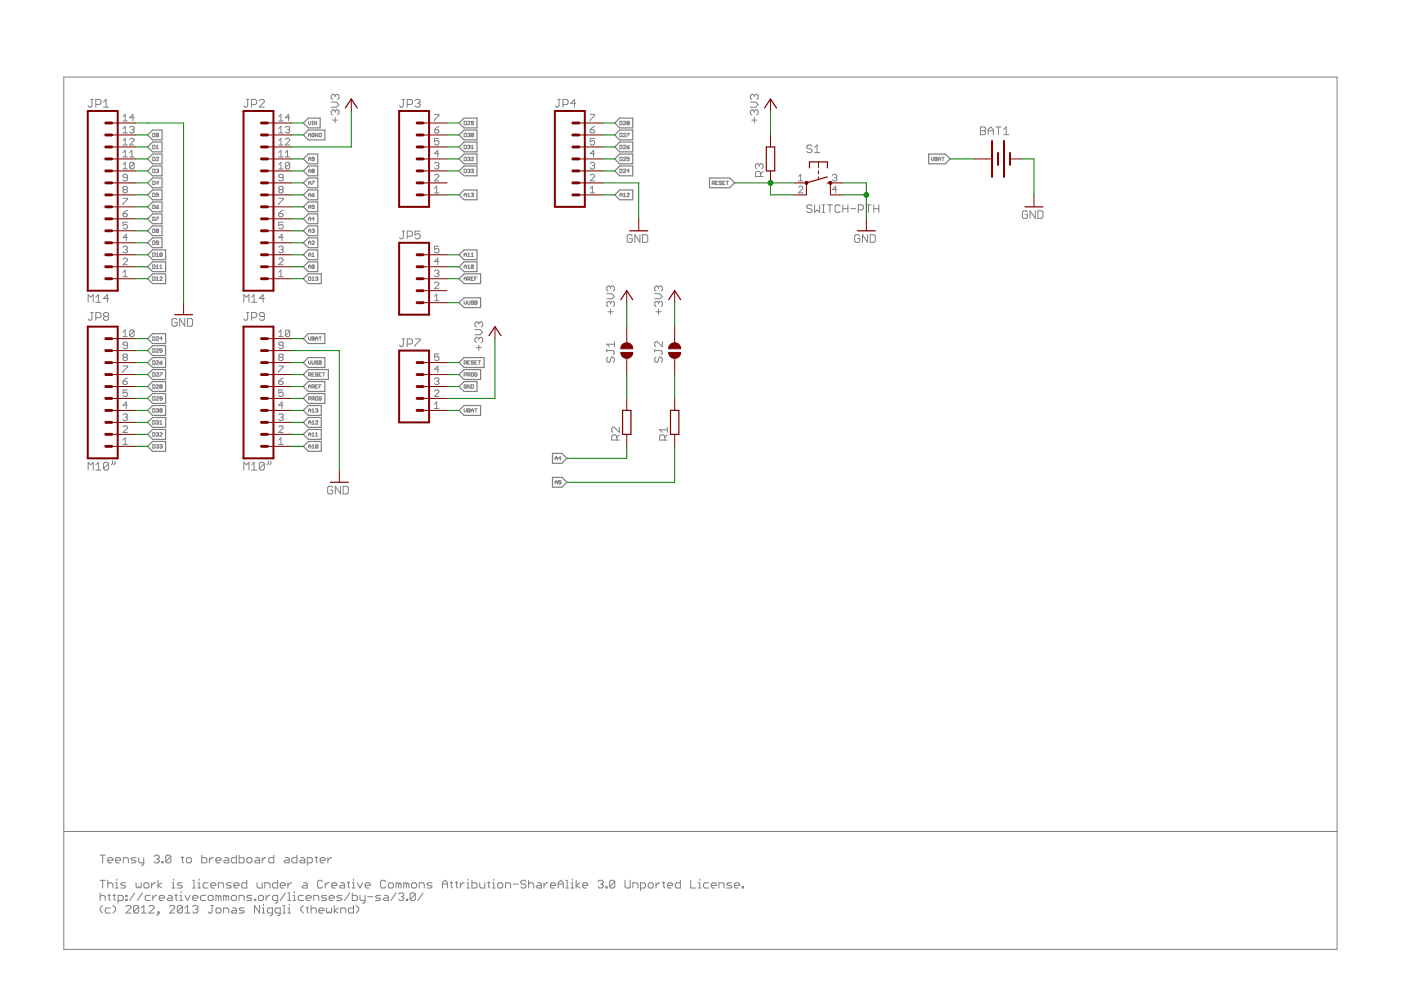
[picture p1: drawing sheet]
<svg xmlns="http://www.w3.org/2000/svg" width="297mm" height="210mm" viewBox="0 0 297 210" stroke-linecap="round" stroke-linejoin="round" font-family="sans-serif">
<g fill="none" stroke="#808080" stroke-width=".21">
<path d="M13.5 16.3h270v185h-270zM19.2 21.1h.6M19.5 21.1v1.3l-.3 .3h-.3l-.2-.3M20.3 22.2h.8l.3-.3v-.5l-.3-.3h-.8v1.6M21.9 22.7h1.1M21.9 21.6l.6-.5v1.6M26.1 35.8h.9M26.1 30.7h.9M26.1 28.2h.9M26.1 33.3h.9M26.1 25.7h.9M26.1 24.7l.4-.4v1.4"/>
<path d="M26.1 27.3l.4-.5v1.4M26.1 29.8l.4-.5v1.4M26.1 32.3l.4-.4v1.4M26.1 34.9l.4-.5v1.4M27 37.7h-.7l-.2-.3 .2-.4h.5l.2 .2v.9l-.2 .3h-.5l-.2-.3M27.5 29.6l.2-.3h.5l.2 .3v.2l-.9 .9h.9M27.5 33.3h.9M27.5 27l.2-.2h.5l.2 .2-.2 .5M27.5 32.3l.5-.4v1.4M28 27.5h.2M28.2 27.5l.2 .2-.2 .5h-.5l-.2-.2M28.4 34.6l-.2-.2h-.5l-.2 .2v1"/>
<path d="M28.4 34.6v1l-.2 .2h-.5l-.2-.2M28.4 25h-.9l.7-.7v1.4M28.4 34.6l-.9 1M32.4 28.3l.5 .1-.2 .6h-.3zM32.4 30.8l.5 .1-.2 .6h-.3zM32.4 33.3l.5 .2-.2 .6h-.3zM32.4 35.9l.5 .1-.2 .6h-.3zM32.4 38.4l.5 .1-.2 .6h-.3zM33.1 31.5h.5M33.1 33.5l.2-.2 .3 .2-.5 .6h.5M33.1 36l.4-.1v.3M33.1 31l.3-.2v.7"/>
<path d="M33.4 36.2h.1M33.5 36.2v.4l-.4-.1M33.6 38.8h-.5l.4-.4v.7M33.6 28.4l-.1 .6-.4-.1M33.6 28.4l-.1-.1-.4 .1v.5M33.6 28.4l-.5 .5M52.2 21.1h.6M52.5 21.1v1.3l-.3 .3h-.2l-.3-.3M53.3 22.2h.8l.3-.3v-.5l-.3-.3h-.8v1.6M55 21.4l.2-.3h.6l.2 .3v.2l-1 1.1h1M59.1 35.8h.9M59.1 30.7h.9"/>
<path d="M59.1 28.2h.9M59.1 24.7l.5-.4v1.4M59.1 27.3l.5-.5v1.4M59.1 29.8l.5-.5v1.4M59.1 32.3l.5-.4v1.4M59.1 34.9l.5-.5v1.4M59.1 33.3h.9M59.1 25.7h.9M60 37.7h-.7l-.2-.3 .2-.4h.5l.2 .2v.9l-.2 .3h-.5l-.2-.3M60.5 29.6l.2-.3h.5l.2 .3v.2l-.9 .9h.9M60.5 27l.2-.2h.5l.2 .2-.2 .5M60.5 33.3h.9"/>
<path d="M60.5 32.3l.5-.4v1.4M61 27.5h.2M61.2 27.5l.2 .2-.2 .5h-.5l-.2-.2M61.4 34.6l-.2-.2h-.5l-.2 .2v1M61.4 34.6v1l-.2 .2h-.5l-.2-.2M61.4 34.6l-.9 1M61.4 25h-.9l.7-.7v1.4M65.4 36.2h.5M65.4 38.8h.5M65.4 25.7v.5l.2 .3 .3-.3v-.5M65.4 29v-.5l.2-.2 .3 .2v.5M65.4 34.1v-.5l.2-.3 .3 .3v.5"/>
<path d="M65.4 36.6v-.5l.2-.2 .3 .2v.5M65.4 39.1v-.4l.2-.3 .3 .3v.4M65.4 28.6h.5M65.4 33.7h.5M66.1 38.4h.5l-.5 .7M66.1 26.5h.3M66.1 25.7h.3M66.3 25.7v.8M66.3 36.2l-.2 .2 .2 .2 .3-.1-.1-.3M66.3 36.2l-.2-.1 .2-.2 .3 .1-.1 .2M66.3 36.2h.2M66.6 28.4l-.1-.1-.4 .1 .2 .6 .3-.1v-.3h-.2"/>
<path d="M66.6 33.7l-.5-.1 .2-.3 .3 .2v.5l-.1 .1-.4-.1M67.1 25.7v.8l-.4-.8v.8M67.4 28.3v.7l-.5-.7v.7M67.6 28.3l.5 .1-.1 .6h-.4zM70.2 21.7h1.1l.6 .5-.6 .5h-1.1M70.5 25.5h1.1M71.1 20.3v.3M71.1 23.6v.2M71.1 24.9v1.1M71.1 23.6l-.3-.3h-.3l-.3 .3v.5l.3 .3M71.1 20.3l-.3-.3h-.3l-.3 .3v.5l.3 .3M71.1 23.6l.2-.3h.3l.3 .3v.5l-.3 .3"/>
<path d="M71.1 20.3l.2-.3h.3l.3 .3v.5l-.3 .3M85.3 21.1h.5M85.5 21.1v1.3l-.2 .3h-.3l-.3-.3M86.3 22.2h.9l.2-.3v-.5l-.2-.3h-.9v1.6M88 21.4l.3-.3h.5l.3 .3v.2l-.3 .3M88.5 21.9h.3M88.8 21.9l.3 .3v.2l-.3 .3h-.5l-.3-.3M92.1 40l.5-.5v1.4M92.1 37.2l.3-.2h.4l.2 .2v.2l-.9 1h.9M92.1 24.3h.9v.2l-.9 .9v.3M92.1 27.5h.7l.2 .5-.2 .2h-.4l-.3-.2zM92.1 34.6l.3-.2h.4l.2 .2-.2 .5"/>
<path d="M92.6 35.1h.2M92.8 35.1l.2 .2-.2 .5h-.4l-.3-.2M93 29.3h-.9v.7l.7-.2 .2 .2v.5l-.2 .2h-.4l-.3-.2M93 32.6h-.9l.7-.7v1.4M93 26.8l-.9 .7M98.4 30.8l.5 .1-.1 .6h-.4zM98.4 33.3l.5 .2-.1 .6h-.4zM98.4 25.7l.5 .1-.1 .7h-.4zM98.4 28.3l.5 .1-.1 .6h-.4zM98.4 35.9l.5 .1-.1 .6h-.4zM99.2 33.5l.3-.2 .2 .2-.2 .2M99.2 30.9l.3-.1 .2 .1-.2 .3"/>
<path d="M99.2 25.8l.1-.1 .4 .1-.5 .7h.5M99.2 28.4l.3-.1 .2 .1-.2 .2M99.2 36l.3-.1 .2 .1-.2 .2M99.4 36.2h.1M99.4 31.2h.1M99.4 28.6h.1M99.4 33.7h.1M99.5 31.2l.2 .1-.2 .2-.3-.1M99.5 28.6l.2 .1-.2 .3-.3-.1M99.5 33.7l.2 .1-.2 .3-.3-.1M99.5 36.2l.2 .2-.2 .2-.3-.1M99.9 31.5h.5"/>
<path d="M99.9 33.5l.1-.2 .4 .2-.5 .6h.5M99.9 36l.4-.1 .1 .1-.1 .2M99.9 31l.3-.2v.7M100.2 36.2h.1M100.3 36.2l.1 .2-.1 .2-.4-.1M100.4 28.4l-.1 .6-.4-.1M100.4 26.1l-.5-.1 .1-.3 .4 .1v.5l-.1 .2-.4-.2M100.4 28.4l-.1-.1-.4 .1v.5M100.4 28.4l-.5 .5M118.3 21.1h.5M118.5 21.1v1.3l-.2 .3h-.3l-.3-.3M119.4 22.2h.8l.2-.3v-.5l-.2-.3h-.8v1.6"/>
<path d="M122.1 21.9h-1.1l.8-.8v1.6M125.1 37.2l.3-.2h.4l.3 .2v.2l-1 1h1M125.1 34.6l.3-.2h.4l.3 .2-.3 .5M125.1 27.5h.7l.3 .5-.3 .2h-.4l-.3-.2zM125.1 24.3h1v.2l-1 .9v.3M125.1 40l.5-.5v1.4M125.6 35.1h.2M125.8 35.1l.3 .2-.3 .5h-.4l-.3-.2M126.1 32.6h-1l.7-.7v1.4M126.1 29.3h-1v.7l.7-.2 .3 .2v.5l-.3 .2h-.4l-.3-.2M126.1 26.8l-1 .7M131.4 30.8l.5 .1-.1 .6h-.4z"/>
<path d="M131.4 28.3l.5 .1-.1 .6h-.4zM131.4 33.3l.5 .2-.1 .6h-.4zM131.4 35.9l.5 .1-.1 .6h-.4zM131.4 25.7l.5 .1-.1 .7h-.4zM132.2 30.9l.1-.1 .4 .1-.5 .6h.5M132.2 28.4l.1-.1 .4 .1-.5 .6h.5M132.2 33.5l.1-.2 .4 .2-.5 .6h.5M132.2 36h.5l-.5 .6h.5M132.2 25.8l.1-.1 .4 .1-.5 .7h.5M132.9 31.2h.4l.1 .2-.3 .1zM132.9 28.3h.5l-.5 .7M133.1 26.1l-.2-.1 .2-.3 .3 .1-.1 .3"/>
<path d="M133.1 26.1l-.2 .1 .2 .3 .3-.2-.1-.2M133.1 26.1h.2M133.4 33.3h-.5v.4l.3-.1 .2 .1-.1 .4-.4-.1M133.4 36.2h-.5l.4-.3v.7M133.4 30.8l-.5 .4M151 38.9h.4l.1-.4-.5-.1v.7M151.2 38.9l.3 .2M151.7 38.8h.3M152.2 38.4h-.5v.7h.5M153 38.5h-.5l.1 .3 .4 .1-.1 .2-.4-.1M153.2 38.8h.3M153.7 38.4h-.5v.7h.5"/>
<path d="M154 38.4h.5M154.2 38.4v.7M159.1 21.7h1.1l.5 .5-.5 .5h-1.1M159.4 25.5h1.1M159.9 23.6l-.2-.3h-.3l-.3 .3v.5l.3 .3M159.9 23.6l.3-.3h.3l.2 .3v.5l-.2 .3M159.9 20.3l-.2-.3h-.3l-.3 .3v.5l.3 .3M159.9 20.3l.3-.3h.3l.2 .3v.5l-.2 .3M159.9 20.3v.3M159.9 23.6v.2M159.9 24.9v1.1M161 35l-.3-.3h-.3l-.2 .3v.5l.2 .3"/>
<path d="M161 35l.2-.3h.3l.3 .3v.5l-.3 .3M161 35v.3M161.2 37.4v-.8l-.2-.3h-.6l-.2 .3v.8h1.6M161.8 36.3l-.6 .6M169.3 39.7l.2-.2h.5l.2 .2v.3l-.9 .9h.9M169.3 38.4h.9M169.3 37.4l.5-.4v1.4M172.1 31l-.2-.3h-.6l-.3 .3v.3l.3 .2h.6l.2 .3v.3l-.2 .3h-.6l-.3-.3M172.7 32.4h1.1M172.7 31.3l.5-.6v1.7M176.5 37.2l.2-.2h.5l.2 .2-.2 .5M177 37.7h.2"/>
<path d="M177.2 37.7l.2 .2-.2 .5h-.5l-.2-.3M197.5 33.3v.5l.2 .3 .3-.3v-.5M198.2 33.3l.5 .2-.1 .6h-.4zM198.2 33.7h.4M198.9 33.7h.6M198.9 34.1v-.5l.3-.3 .3 .3v.5M199.7 33.3h.5M199.9 33.3v.8M207.9 26.9h.8l.3 .3v.3l-.3 .2 .3 .3v.3l-.3 .3h-.8zM207.9 27.7h.8M209.5 27.7h1.1M209.5 28.6v-1.1l.6-.6 .5 .6v1.1"/>
<path d="M211.2 26.9h1M211.7 26.9v1.7M212.8 28.6h1.1M212.8 27.5l.5-.6v1.7M26.1 55l.2-.3h.5l.2 .3v.2l-.9 .9h.9M26.1 58.7h.9M26.1 52.4l.2-.2h.5l.2 .2-.2 .5M26.1 45.3h.7l.2 .4-.2 .3h-.5l-.2-.3zM26.1 42h.9v.3l-.9 .9v.2M26.1 57.7l.4-.4v1.4M26.3 40.2l-.2 .2 .2 .5h.5l.2-.2-.2-.5M26.3 40.2h.5"/>
<path d="M26.3 40.2l-.2-.2 .2-.5h.5l.2 .2-.2 .5M26.5 52.9h.3M26.8 52.9l.2 .2-.2 .5h-.5l-.2-.2M27 50.4h-.9l.7-.7v1.4M27 47.1h-.9v.7l.4-.2 .5 .2v.5l-.2 .2h-.5l-.2-.2M27 44.6l-.9 .7M32.4 41l.5 .1-.2 .6h-.3zM32.4 43.5l.5 .1-.2 .6h-.3zM32.4 46l.5 .1-.2 .7h-.3zM32.4 48.6l.5 .1-.2 .6h-.3zM32.4 51.1l.5 .1-.2 .6h-.3zM32.4 53.6l.5 .2-.2 .6h-.3z"/>
<path d="M32.4 56.2l.5 .1-.2 .6h-.3zM32.4 58.7l.5 .1-.2 .7h-.3zM33.1 43.9h.4l.1 .2-.3 .1zM33.1 46h.5l-.5 .8M33.1 53.9l.3-.3v.8M33.1 56.4l.3-.2v.7M33.1 59l.3-.3v.8M33.1 54.4h.5M33.1 56.9h.5M33.1 59.5h.5M33.3 48.9l-.2-.1 .2-.2 .3 .1-.1 .2M33.3 48.9l-.2 .2 .2 .2 .3-.1-.1-.3"/>
<path d="M33.3 48.9h.2M33.6 41h-.5v.3l.3-.1 .2 .1-.1 .4-.4-.1M33.6 51.5l-.5-.1 .2-.3 .3 .1v.5h-.5M33.6 43.5l-.5 .4M33.9 58.8l.1-.1 .4 .1-.5 .7h.5M33.9 56.9h.5M33.9 56.4l.2-.2v.7M34.4 53.8v.5l-.2 .1-.3-.1M34.4 53.8l-.4-.2-.1 .7M34.4 53.8l-.5 .5M59.1 55l.2-.3h.5l.2 .3v.2l-.9 .9h.9M59.1 52.4l.2-.2h.5l.2 .2-.2 .5"/>
<path d="M59.1 57.7l.5-.4v1.4M59.1 58.7h.9M59.1 42h.9v.3l-.9 .9v.2M59.1 45.3h.7l.2 .4-.2 .3h-.5l-.2-.3zM59.3 40.2l-.2 .2 .2 .5h.5l.2-.2-.2-.5M59.3 40.2h.5M59.3 40.2l-.2-.2 .2-.5h.5l.2 .2-.2 .5M59.6 52.9h.2M59.8 52.9l.2 .2-.2 .5h-.5l-.2-.2M60 47.1h-.9v.7l.5-.2 .4 .2v.5l-.2 .2h-.5l-.2-.2M60 50.4h-.9l.7-.7v1.4M60 44.6l-.9 .7"/>
<path d="M65.4 51.8v-.4l.2-.3 .3 .3v.4M65.4 43.9h.5M65.4 48.9h.5M65.4 51.5h.5M65.4 58.7l.5 .1-.1 .7h-.4zM65.4 41.7v-.5l.2-.2 .3 .2v.5M65.4 44.2v-.5l.2-.2 .3 .2v.5M65.4 46.8v-.5l.2-.3 .3 .3v.5M65.4 49.3v-.5l.2-.2 .3 .2v.5M65.4 54.4v-.5l.2-.3 .3 .3v.5M65.4 56.9v-.5l.2-.2 .3 .2v.5M65.4 41.3h.5"/>
<path d="M65.4 46.4h.5M65.4 54h.5M65.4 56.6h.5M66.1 41.3h.4l.1 .3-.3 .1zM66.1 48.7l.4-.1 .1 .1-.1 .2M66.1 51.2l.2-.1 .3 .1-.5 .6h.5M66.1 54.4h.5M66.1 59.5h.5M66.1 53.9l.3-.3v.8M66.1 59l.3-.3v.8M66.4 48.9h.1M66.5 48.9l.1 .2-.1 .2-.4-.1"/>
<path d="M66.6 46.4h-.5l.4-.4v.8M66.6 43.5h-.5v.4l.3-.2 .2 .2-.1 .3-.4-.1M66.6 56.3l-.1 .6-.4-.1M66.6 56.3l-.1-.1-.4 .1v.5M66.6 41l-.5 .3M66.6 56.3l-.5 .5M66.9 58.8l.4-.1 .1 .1-.1 .3M67.1 59.1h.2M67.3 59.1l.1 .1-.1 .3-.4-.2M85.3 49h.5M85.5 49v1.4l-.2 .2h-.3l-.3-.2M86.3 50.1h.9l.2-.3v-.5l-.2-.3h-.9v1.6"/>
<path d="M89.1 49h-1.1v.8l.5-.2h.3l.3 .2v.6l-.3 .2h-.5l-.3-.2M92.1 40.9h.9M92.1 57.5l.3-.2h.4l.2 .2-.2 .5M92.6 58h.2M92.8 58l.2 .2-.2 .5h-.4l-.3-.3M93 52.2h-.9v.7l.7-.2 .2 .2v.5l-.2 .2h-.4l-.3-.2M93 55.4h-.9l.7-.7v1.4M98.4 41.7v-.5l.3-.2 .2 .2v.5M98.4 54.4v-.5l.3-.3 .2 .3v.5M98.4 56.9v-.5l.3-.2 .2 .2v.5M98.4 59.5v-.5l.3-.3 .2 .3v.5M98.4 41.3h.5"/>
<path d="M98.4 54h.5M98.4 56.6h.5M98.4 59.1h.5M99.2 59.2l.5-.1-.2-.4h-.3v.8M99.2 41.7h.5M99.2 54.4h.5M99.2 56.9h.5M99.2 41.2l.2-.2v.7M99.2 53.9l.2-.3v.8M99.2 56.4l.2-.2v.7M99.4 59.2l.3 .3M99.9 41.1l.4-.1 .1 .1-.1 .2"/>
<path d="M99.9 54.4h.5M99.9 59.1h.3M99.9 53.9l.3-.3v.8M100.2 41.3h.1M100.3 41.3l.1 .1-.1 .3-.4-.1M100.4 56.3l-.1-.1-.4 .1v.5M100.4 58.7h-.5v.8h.5M100.4 56.3l-.1 .6-.4-.1M100.4 56.3l-.5 .5M100.6 59.1h.3M101.2 58.7h-.6v.8M125.1 40.9h1"/>
<path d="M131.4 41.7v-.5l.3-.2 .2 .2v.5M131.4 41.3h.5M132.2 41.7h.5M132.2 41.2l.2-.2v.7M132.9 41.1h.5l-.5 .6h.5M134 50l-.2-.2h-.6l-.2 .2v1.1l.2 .3h.6l.2-.3v-.5h-.5M135.7 49.8v1.6l-1.1-1.6v1.6M136.2 49.8h.9l.2 .2v1.1l-.2 .3h-.9zM172.1 43.7l-.2-.3h-.6l-.3 .3v.3l.3 .2h.6l.2 .3v.3l-.2 .2h-.6l-.3-.2M172.7 43.4v1.6l.5-.5 .6 .5v-1.6M174.3 43.4h.6M174.3 45h.6"/>
<path d="M174.6 43.4v1.6M175.4 43.4h1.1M176 43.4v1.6M177.4 40.2h-.9l.7-.7v1.4M178.1 43.7l-.2-.3h-.6l-.2 .3v1.1l.2 .2h.6l.2-.2M178.7 44.2h1.1M178.7 43.4v1.6M179.8 43.4v1.6M180.3 44.2h1.1M182 44.5h.8l.2-.3v-.5l-.2-.3h-.8v1.6M182.3 50l-.3-.2h-.5l-.3 .2v1.1l.3 .3h.5l.3-.3v-.5h-.5M183.6 43.4h1.1"/>
<path d="M183.9 49.8v1.6l-1-1.6v1.6M184.1 43.4v1.6M184.5 49.8h.8l.3 .2v1.1l-.3 .3h-.8zM185.3 44.2h1M185.3 43.4v1.6M186.3 43.4v1.6M217.8 45l-.2-.3h-.6l-.2 .3v1.1l.2 .2h.6l.2-.2v-.6h-.5M219.5 44.7v1.6l-1.1-1.6v1.6M220 44.7h.9l.2 .3v1.1l-.2 .2h-.9zM18.7 64.1v-1.6l.5 .5 .6-.5v1.6M19.2 66.3h.6M19.5 66.3v1.3l-.3 .3h-.3l-.2-.3"/>
<path d="M20.3 67.4h.8l.3-.3v-.6l-.3-.2h-.8v1.6M20.3 64.1h1.1M20.3 63l.6-.5v1.6M22.2 67.1l-.3-.3v-.3l.3-.2h.6l.2 .2v.3l-.2 .3M22.2 67.1l-.3 .3v.2l.3 .3h.6l.2-.3v-.2l-.2-.3M22.2 67.1h.6M23 63.3h-1.1l.9-.8v1.6M26.1 70.4l.4-.4v1.4M26.1 77.6h.9v.2l-.9 1v.2M26.1 71.4h.9M26.3 75.8l-.2-.3 .2-.4h.5l.2 .2-.2 .5M26.3 75.8l-.2 .2 .2 .5h.5l.2-.3-.2-.4"/>
<path d="M26.3 75.8h.5M27 73.2h-.7l-.2-.2 .2-.5h.5l.2 .2v1l-.2 .2h-.5l-.2-.2M28.4 70.2v.9l-.2 .3h-.5l-.2-.3M28.4 70.2l-.2-.2h-.5l-.2 .2v.9M28.4 70.2l-.9 .9M32.4 71.4l.5 .1-.2 .7h-.3zM32.4 74l.5 .1-.2 .6h-.3zM32.4 76.5l.5 .1-.2 .6h-.3zM32.4 79l.5 .2-.2 .6h-.3zM33.1 71.5l.2-.1 .3 .1-.5 .7h.5M33.1 74.1l.2-.1 .3 .1-.5 .6h.5M33.1 76.6l.2-.1 .3 .1-.5 .6h.5"/>
<path d="M33.1 79.2l.2-.2 .3 .2-.5 .6h.5M33.9 76.9h.3l.2 .2-.4 .1zM33.9 79h.5l-.5 .8M34.4 74h-.5v.3l.2-.1 .3 .1-.2 .4-.3-.1M34.4 71.8h-.5l.3-.4v.8M34.4 76.5l-.5 .4M37.5 67.8l-.2-.3h-.6l-.3 .3v1.1l.3 .3h.6l.2-.3v-.5h-.5M39.2 67.5v1.7l-1.1-1.7v1.7M39.7 67.5h.9l.2 .3v1.1l-.2 .3h-.9zM51.7 64.1v-1.6l.5 .5 .6-.5v1.6M52.2 66.3h.6M52.5 66.3v1.3l-.3 .3h-.2l-.3-.3"/>
<path d="M53.3 63l.6-.5v1.6M53.3 64.1h1.1M53.3 67.4h.8l.3-.3v-.6l-.3-.2h-.8v1.6M56 63.3h-1l.8-.8v1.6M56 67.1h-.8l-.2-.3v-.3l.2-.2h.6l.2 .2v1.1l-.2 .3h-.6l-.2-.3M59.1 70.4l.5-.4v1.4M59.1 77.6h.9v.2l-.9 1v.2M59.1 71.4h.9M59.3 75.8l-.2-.3 .2-.4h.5l.2 .2-.2 .5M59.3 75.8l-.2 .2 .2 .5h.5l.2-.3-.2-.4M59.3 75.8h.5M60 73.2h-.7l-.2-.2 .2-.5h.5l.2 .2v1l-.2 .2h-.5l-.2-.2"/>
<path d="M61.4 70.2l-.2-.2h-.5l-.2 .2v.9M61.4 70.2v.9l-.2 .3h-.5l-.2-.3M61.4 70.2l-.9 .9M65.4 79.5l.5-.1-.1-.4h-.4v.8M65.4 71.4v.5l.2 .3 .3-.3v-.5M65.4 76.5v.5l.2 .2 .3-.2v-.5M65.6 79.5l.3 .3M66.1 71.4l.5 .1-.1 .7h-.4zM66.1 71.8h.4M66.1 76.5l.2 .7 .3-.1v-.6M66.1 79.4h.3M66.6 79h-.5v.8h.5"/>
<path d="M66.9 71.8h.5M66.9 72.2v-.5l.2-.3 .3 .3v.5M67.4 79.2l-.1-.2-.4 .2 .1 .2 .4 .1-.1 .3-.4-.1M67.4 76.6l-.1-.1-.4 .1 .1 .3 .4 .1-.1 .2-.4-.1M67.6 71.4h.5M67.6 76.5l.5 .1-.1 .6h-.4zM67.6 76.9h.4M67.6 79.4h.3M67.9 71.4v.8M68.1 79h-.5v.8h.5M68.4 79h.5M68.6 79v.8"/>
<path d="M85.3 71.9h.5M85.5 71.9v1.3l-.2 .3h-.3l-.3-.3M86.3 72.9h.9l.2-.2v-.6l-.2-.2h-.9v1.6M88 71.9h1.1v.2l-1.1 1.1v.3M92.1 60l.3-.2h.4l.2 .2v.3l-.9 .9h.9M92.1 62.8l.5-.4v1.4M92.1 63.8h.9M93 75.1h-.9v.7l.7-.3 .2 .3v.4l-.2 .3h-.4l-.3-.3M93 78.3h-.9l.7-.7v1.4M98.4 79.5h.4l.1-.3-.5-.2v.8M98.4 63.8v.5l.3 .2 .2-.2v-.5M98.4 77h.4l.1-.4-.5-.1v.7"/>
<path d="M98.7 77l.2 .2M99.2 63.8l.1 .7 .4-.1v-.6M99.2 79.5l.5-.1-.2-.4h-.3v.8M99.2 76.9h.2M99.4 79.5l.3 .3M99.7 76.5h-.5v.7h.5M100 79l.4 .2-.1 .6-.4-.1zM100.4 63.9l-.1-.1-.4 .1 .1 .3 .4 .1-.1 .2-.4-.1M100.4 76.6l-.1-.1-.4 .1 .1 .3 .4 .1-.1 .2-.4-.1M100.6 63.8l.6 .1-.2 .6h-.4zM100.6 76.9h.3M100.6 64.2h.4"/>
<path d="M100.7 69.9h1.1l.5 .5-.5 .6h-1.1M101 73.7h1.1M101.2 79.2l-.2-.2-.4 .2 .2 .6 .4-.1v-.3h-.3M101.2 76.5h-.6v.7h.6M101.4 76.5h.5M101.5 68.5v.3M101.5 71.8v.3M101.5 73.2v1.1M101.5 71.8l-.3-.3h-.2l-.3 .3v.5l.3 .3M101.5 68.5l-.3-.2h-.2l-.3 .2v.6l.3 .2M101.5 71.8l.3-.3h.3l.2 .3v.5l-.2 .3M101.5 68.5l.3-.2h.3l.2 .2v.6l-.2 .2"/>
<path d="M101.6 76.5v.7M128.7 74.1v.5M128.7 74.3h1.3l.3 .3v.3l-.3 .3M128.7 62.3h1l.6 .5-.6 .6h-1M128.9 75.7l-.2 .3v.5l.2 .3h.3l.3-.3v-.5l.2-.3h.3l.3 .3v.5l-.3 .3M128.9 66.1h1.1M129.5 60.9v.3M129.5 64.2v.3M129.5 65.6v1M129.5 64.2l-.3-.3h-.3l-.2 .3v.5l.2 .3M129.5 60.9l-.3-.3h-.3l-.2 .3v.5l.2 .3M129.5 64.2l.2-.3h.3l.3 .3v.5l-.3 .3"/>
<path d="M129.5 60.9l.2-.3h.3l.3 .3v.5l-.3 .3M130.3 72.4v1.1M130.3 73h-1.6l.5 .5M138.8 62.3h1.1l.5 .5-.5 .6h-1.1M138.8 74.1v.5M138.8 74.3h1.4l.2 .3v.3l-.2 .3M139.1 75.7l-.3 .3v.5l.3 .3h.2l.3-.3v-.5l.3-.3h.3l.2 .3v.5l-.2 .3M139.1 66.1h1.1M139.6 64.2l-.3-.3h-.2l-.3 .3v.5l.3 .3M139.6 64.2l.3-.3h.3l.2 .3v.5l-.2 .3M139.6 60.9l-.3-.3h-.2l-.3 .3v.5l.3 .3M139.6 60.9l.3-.3h.3l.2 .3v.5l-.2 .3"/>
<path d="M139.6 60.9v.3M139.6 64.2v.3M139.6 65.6v1M140.4 72.4v1.1l-1.1-1.1h-.2l-.3 .3v.6l.3 .2M18.7 99.7v-1.7l.5 .6 .6-.6v1.7M20.3 98.6l.6-.6v1.7M20.3 99.7h1.1M23 98.3v1.1l-.2 .3h-.6l-.3-.3M23 98.3l-.2-.3h-.6l-.3 .3v1.1M23 98.3l-1.1 1.1M23.9 97.7v.6l-.3 .3M24.4 97.7v.6l-.3 .3"/>
<path d="M26.1 88l.2-.2h.5l.2 .2-.2 .5M26.1 80.8h.7l.2 .5-.2 .2h-.5l-.2-.2zM26.1 93.3l.4-.5v1.4M26.1 94.2h.9M26.1 90.5l.2-.2h.5l.2 .2v.3l-.9 .9h.9M26.5 88.5h.3M26.8 88.5l.2 .2-.2 .5h-.5l-.2-.3M27 82.7h-.9v.7l.4-.3 .5 .3v.4l-.2 .3h-.5l-.2-.3M27 85.9h-.9l.7-.7v1.4M27 80.1l-.9 .7M32.4 81.6l.5 .1-.2 .6h-.3zM32.4 84.1l.5 .1-.2 .7h-.3z"/>
<path d="M32.4 86.7l.5 .1-.2 .6h-.3zM32.4 89.2l.5 .1-.2 .6h-.3zM32.4 91.7l.5 .2-.2 .6h-.3zM32.4 94.3l.5 .1-.2 .6h-.3zM33.1 81.7l.2-.1 .3 .1-.5 .6h.5M33.1 84.2l.2-.1 .3 .1-.5 .7h.5M33.1 86.8l.4-.1v.3M33.1 89.3l.4-.1v.4M33.1 91.9l.4-.2v.4M33.1 94.4l.4-.1v.3M33.4 87h.1M33.4 89.6h.1"/>
<path d="M33.4 92.1h.1M33.4 94.6h.1M33.5 87v.4l-.4-.1M33.5 89.6v.3l-.4-.1M33.5 92.1v.4l-.4-.1M33.5 94.6v.4l-.4-.1M33.9 91.9l.1-.2 .4 .2-.5 .6h.5M33.9 94.4l.3-.1 .2 .1-.2 .2M33.9 89.5l.2-.3v.7M33.9 89.9h.5M34 82v.3l.4-.1-.2-.2M34 82v-.4l.4 .1-.2 .3"/>
<path d="M34 82h.2M34.1 94.6h.1M34.2 94.6l.2 .2-.2 .2-.3-.1M34.4 84.5h-.4v-.4l.4 .1v.5l-.2 .2-.3-.2M34.4 86.8l-.4-.1-.1 .6M34.4 86.8l-.2 .6-.3-.1M34.4 86.8l-.5 .5M51.7 99.7v-1.7l.5 .6 .6-.6v1.7M53.3 98.6l.6-.6v1.7M53.3 99.7h1.1M56 98.3v1.1l-.2 .3h-.6l-.2-.3M56 98.3l-.2-.3h-.6l-.2 .3v1.1"/>
<path d="M56 98.3l-1 1.1M56.9 97.7v.6l-.3 .3M57.4 97.7v.6l-.3 .3M59.1 80.8h.7l.2 .5-.2 .2h-.5l-.2-.2zM59.1 93.3l.5-.5v1.4M59.1 88l.2-.2h.5l.2 .2-.2 .5M59.1 90.5l.2-.2h.5l.2 .2v.3l-.9 .9h.9M59.1 94.2h.9M59.6 88.5h.2M59.8 88.5l.2 .2-.2 .5h-.5l-.2-.3M60 82.7h-.9v.7l.7-.3 .2 .3v.4l-.2 .3h-.5l-.2-.3M60 85.9h-.9l.7-.7v1.4"/>
<path d="M60 80.1l-.9 .7M65.4 82.3v-.5l.2-.2 .3 .2v.5M65.4 95v-.5l.2-.2 .3 .2v.5M65.4 87.4v-.5l.2-.2 .3 .2v.5M65.4 84.6l.5-.1-.1-.4h-.4v.8M65.4 82h.5M65.4 89.9v-.4l.2-.3 .3 .3v.4M65.4 92.5v-.5l.2-.3 .3 .3v.5M65.4 87h.5M65.4 89.6h.5M65.4 92.1h.5M65.4 94.6h.5"/>
<path d="M66.1 82.1l.5-.1-.1-.4h-.4v.7M66.1 84.6l.5-.1-.1-.4h-.4v.8M66.1 86.9l.3-.2v.7M66.1 89.5l.3-.3v.7M66.1 92l.3-.3v.8M66.1 94.5l.3-.2v.7M66.1 87.4h.5M66.1 89.9h.5M66.1 92.5h.5M66.1 95h.5M66.4 82.1l.2 .2M66.4 84.6l.2 .3"/>
<path d="M66.9 82h.2M66.9 84.2l.1-.1 .4 .1-.1 .7-.4-.2zM66.9 92l.2-.3v.8M66.9 86.8l.4-.1 .1 .1-.1 .2M66.9 89.3l.1-.1 .4 .1-.5 .6h.5M66.9 92.5h.5M67.1 87h.2M67.3 87l.1 .1-.1 .3-.4-.1M67.4 81.6h-.5v.7h.5M67.4 94.4l-.4-.1-.1 .6M67.4 94.4l-.1 .6-.4-.1M67.4 94.4l-.5 .5"/>
<path d="M67.6 82h.3M68.1 81.6h-.5v.7M68.1 84.2l-.1-.1-.4 .1 .2 .7 .3-.2v-.2h-.2M92.1 80.4l.3-.3h.4l.2 .3-.2 .4M92.1 85.7l.5-.5v1.4M92.1 82.9l.3-.2h.4l.2 .2v.2l-.9 1h.9M92.1 86.6h.9M92.6 80.8h.2M92.8 80.8l.2 .3-.2 .4h-.4l-.3-.2M98.4 86.7v.4l.3 .3 .2-.3v-.4M98.9 81.7l-.1-.1-.4 .1 .1 .6 .4-.1v-.2h-.2M99.2 86.7l.5 .1-.2 .6h-.3z"/>
<path d="M99.2 87h.3M99.7 81.6v.7l-.5-.7v.7M99.9 81.6l.5 .1-.1 .6h-.4zM99.9 87.4v-.5l.3-.2 .2 .2v.5M99.9 87h.5M100.6 86.7h.6M100.9 86.7v.7M117.7 97.6v-.5l.2-.3 .3 .3v.5M117.7 97.2h.5M118.9 97.2h-.5l.4-.4v.8M130.8 93.3v-.8l-.3-.3h-.5l-.3 .3v.8h1.6M131.3 90.6v1.1l-1.1-1.1h-.2l-.3 .2v.6l.3 .3"/>
<path d="M131.3 92.2l-.5 .6M140.9 93.3v-.8l-.2-.3h-.6l-.3 .3v.8h1.7M141.5 92.2l-.6 .6M141.5 91.1h-1.7l.6 .6M141.5 90.6v1.1M70.5 103.4l-.2-.3h-.6l-.2 .3v1.1l.2 .2h.6l.2-.2v-.6h-.5M72.2 103.1v1.6l-1.1-1.6v1.6M72.7 103.1h.9l.2 .3v1.1l-.2 .2h-.9zM117.7 102.6v-.5l.2-.2 .3 .2v.5M117.7 102.3h.5M118.9 101.9h-.5v.4l.3-.2 .2 .2-.1 .3-.4-.1M13.5 176.3h270"/>
<path d="M21.2 181.3h1.1M21.2 186.6h1.1M21.2 189.3v1.6M21.2 190.1l.3-.3h.5l.3 .3v.8M21.8 181.3v1.6M21.8 186.6v1.7M21.8 192l-.6 .5v.6l.6 .5M22.9 182.4h1v-.3l-.2-.3h-.6l-.2 .3v.6l.2 .2h.6M22.9 186.6v1.7M22.9 187.5l.2-.3h.6l.2 .3v.8M22.9 189.8h.5M23.1 189.6v1.1l.3 .2"/>
<path d="M23.4 192.5h-.8l-.3 .3v.5l.3 .3h.8M23.9 192l.6 .5v.6l-.6 .5M23.9 189.8h.6M24.2 189.6v1.1l.3 .2M24.5 182.4h1.1v-.3l-.3-.3h-.5l-.3 .3v.6l.3 .2h.5M24.5 187.2h.3v1.1M24.5 188.3h.5M24.8 186.4v.2M25 190.9h.8l.3-.2v-.6l-.3-.3h-.8v1.7M26.1 182.9v-1.1h.8l.3 .3v.8M26.7 187.2h-.8l-.3 .3 .3 .2h.5l.3 .3-.3 .3h-.8M26.7 189.8h.2v.3h-.2z"/>
<path d="M26.7 190.7h.2v.2h-.2zM26.7 192.2l.2-.2h.6l.3 .2v.3l-1.1 1.1h1.1M28.6 189.3l-1.1 1.6M28.9 181.8h-.9l-.2 .3 .2 .3h.6l.3 .3-.3 .2h-.8M28.9 187.2v.8l.2 .3 .3-.3 .3 .3 .3-.3v-.8M29.4 181.8v.9l.3 .2h.8M29.4 192.2v1.1l-.3 .3h-.5l-.3-.3M29.4 192.2l-.3-.2h-.5l-.3 .2v1.1M29.4 192.2l-1.1 1.1M30 192.5l.5-.5v1.6M30 193.6h1M30.2 189.3l-1.1 1.6"/>
<path d="M30.5 181.8v1.4l-.3 .3h-.2M30.8 187.2h.5l.3 .3v.5l-.3 .3h-.5l-.3-.3v-.5zM31.6 192.2l.3-.2h.5l.3 .2v.3l-1.1 1.1h1.1M31.9 189.8h-.9l-.2 .3v.6l.2 .2h.9M32.1 187.2v1.1M32.4 189.8v1.1M32.7 181.6l.3-.3h.5l.3 .3v.2l-.3 .3M33 187.2h-.3l-.6 .5M33.2 182.1h.3M33.2 189.8h-.2l-.6 .6M33.5 182.1l.3 .3v.3l-.3 .2h-.5l-.3-.2M33.5 193.3h.3v.3h-.3z"/>
<path d="M33.5 186.6v1.7M33.8 190.4h1.1v-.3l-.3-.3h-.6l-.2 .3v.6l.2 .2h.6M33.8 193.6l-.6 .5M34.3 182.7h.3v.2h-.3zM34.3 187.2l-.8 .5 .8 .6M35.7 189.8h.5l.3 .3v.8h-.8l-.3-.2 .3-.3h.8M36 192.2l.2-.2h.6l.2 .2v.3l-1 1.1h1M36.2 181.6l-.3-.3h-.5l-.3 .3v1.1M36.2 181.6v1.1l-.3 .2h-.5l-.3-.2M36.2 181.6l-1.1 1.1M36.5 187.2h.3v1.1M36.5 188.3h.5"/>
<path d="M36.8 186.4v.2M37 189.8h.6M37.3 189.6v1.1l.3 .2M38.1 189.8h.3v1.1M38.1 190.9h.6M38.4 189v.3M38.4 181.8h.5M38.7 181.6v1.1l.2 .2M38.7 192.2v1.1l-.3 .3h-.5l-.3-.3M38.7 187.2h-.8l-.3 .3 .3 .2h.5l.3 .3-.3 .3h-.8M38.7 192.2l-.3-.2h-.5l-.3 .2v1.1M38.7 192.2l-1.1 1.1"/>
<path d="M39.2 189.8l.6 1.1 .5-1.1M39.2 193.6h1.1M39.2 192.5l.6-.5v1.6M39.5 182.1l.3-.3h.5l.3 .3v.6l-.3 .2h-.5l-.3-.2zM40.9 192.2l.2-.2h.6l.3 .2v.3l-.3 .3M40.9 186.6h.2v1.7M40.9 188.3h.5M40.9 190.4h1.1v-.3l-.3-.3h-.6l-.2 .3v.6l.2 .2h.6M41.4 192.8h.3M41.7 192.8l.3 .3v.2l-.3 .3h-.6l-.2-.3M42 187.2h.2v1.1M42 188.3h.5"/>
<path d="M42.2 186.4v.2M42.8 181.3v1.6h.8l.3-.2v-.6l-.3-.3h-.8M43.6 189.8h-.8l-.3 .3v.6l.3 .2h.8M44.1 187.2h-.8l-.2 .3v.5l.2 .3h.8M44.1 190.1l.3-.3h.6l.2 .3v.6l-.2 .2h-.6l-.3-.2zM44.4 181.8v1.1M44.7 187.7h1.1v-.2l-.3-.3h-.5l-.3 .3v.5l.3 .3h.5M44.7 192h.5M45 192v1.3l-.3 .3h-.3l-.3-.3M45.2 181.8h-.2l-.6 .6M45.8 182.4h1.1v-.3l-.3-.3h-.6l-.2 .3v.6l.2 .2h.6M46 192.5h.6l.3 .3v.5l-.3 .3h-.6l-.2-.3v-.5z"/>
<path d="M46.3 190.1l-.3-.3h-.2v1.1M46.3 190.1l.3-.3 .3 .3v.8M46.3 188.3v-1.1h.8l.3 .3v.8M46.3 190.1v.8M47.4 193.6v-1.1h.8l.3 .3v.8M47.7 181.8h.5l.3 .3v.8h-.8l-.3-.2 .3-.3h.8M47.9 190.1l.3-.3 .3 .3v.8M47.9 190.1l-.2-.3h-.3v1.1M47.9 190.1v.8M49 190.1l.3-.3h.6l.2 .3v.6l-.2 .2h-.6l-.3-.2zM49 187.2h-.8l-.2 .3 .2 .2h.6l.2 .3-.2 .3h-.8M49.3 192.5h.6l.2 .3v.8h-.8l-.3-.3 .3-.2h.8"/>
<path d="M49.6 187.7h1.1v-.2l-.3-.3h-.5l-.3 .3v.5l.3 .3h.5M50.1 181.3v1.6h-.8l-.3-.2v-.6l.3-.3h.8M50.7 181.3v1.6h.8l.3-.2v-.6l-.3-.3h-.8M50.7 190.9v-1.1h.8l.3 .3v.8M51.8 192.5h-.9l-.2 .3 .2 .3h.6l.3 .2-.3 .3h-.8M52.3 182.1l.3-.3h.5l.3 .3v.6l-.3 .2h-.5l-.3-.2zM52.3 186.6v1.7h-.8l-.3-.3v-.5l.3-.3h.8M53.4 189.8h-.8l-.3 .3 .3 .3h.5l.3 .3-.3 .2h-.8M54 190.7h.2v.2h-.2zM54.2 181.8h.6l.2 .3v.8h-.8l-.2-.2 .2-.3h.8M54.5 187.2v.8l.3 .3h.8v-1.1M54.8 190.1l.3-.3h.5l.3 .3v.6l-.3 .2h-.5l-.3-.2z"/>
<path d="M55 192v1.6l-1-1.6v1.6M55.6 181.8v1.1M55.6 192.5h.3v1.1M55.6 193.6h.5M55.9 191.7v.3M56.1 188.3v-1.1h.9l.2 .3v.8M56.4 181.8h-.3l-.5 .6M56.4 189.8v1.1M57.2 189.8h-.2l-.6 .6M57.8 193.6h-.8l-.3-.3v-.5l.3-.3h.8v1.4l-.3 .2h-.3M58 181.3v1.6h-.8l-.2-.2v-.6l.2-.3h.8M58.9 186.6v1.7h-.9l-.2-.3v-.5l.2-.3h.9"/>
<path d="M58.9 190.9h-.9l-.2-.2v-.6l.2-.3h.9v1.4l-.3 .3h-.3M59.4 187.7h1.1v-.2l-.3-.3h-.5l-.3 .3v.5l.3 .3h.5M59.4 193.6h-.8l-.3-.3v-.5l.3-.3h.8v1.4l-.3 .2h-.2M60 193.6h.5M60 192h.2v1.6M60.5 181.8h.5l.3 .3v.8h-.8l-.3-.2 .3-.3h.8M60.5 189.3l-1.1 1.6M61 189.3h.3v1.6M61 192.5h.3v1.1M61 187.2v1.1M61 190.9h.6M61 193.6h.6"/>
<path d="M61.3 191.7v.3M61.9 187.2h-.3l-.6 .5M62.1 189.8h.3v1.1M62.1 190.9h.6M62.4 189v.3M62.9 181.3v1.6h-.8l-.2-.2v-.6l.2-.3h.8M63.8 181.8h.5l.3 .3v.8h-.8l-.3-.2 .3-.3h.8M64.3 187.2h.6l.2 .3v.8h-.8l-.2-.3 .2-.3h.8M64.3 189.8h-.8l-.3 .3v.6l.3 .2h.8M64.3 192l-.5 .5v.6l.5 .5M64.9 190.4h1.1v-.3l-.3-.3h-.5l-.3 .3v.6l.3 .2h.5M64.9 192.5h.5"/>
<path d="M65.2 182.9h.8l.2-.2v-.6l-.2-.3h-.8v1.7M65.2 192.2v1.1l.2 .3M66 192.8l.2-.3h.6l.3 .3v.8M66 192v1.6M66.5 190.9v-1.1h.8l.3 .3v.8M66.8 181.8h.5M67.1 181.6v1.1l.2 .2M67.6 193.1h1.1v-.3l-.3-.3h-.5l-.3 .3v.5l.3 .3h.5M67.9 182.4h1.1v-.3l-.3-.3h-.6l-.2 .3v.6l.2 .2h.6M68.4 186.9l-.3-.3h-.5l-.3 .3v1.1l.3 .3h.5l.3-.3M69 187.2v1.1M69.2 192.5v.8l.3 .3 .3-.3 .2 .3 .3-.3v-.8"/>
<path d="M69.2 189.8h-.8l-.3 .3 .3 .3h.6l.2 .3-.2 .2h-.9M69.5 181.8v1.1M69.8 187.2h-.3l-.5 .5M69.8 190.4h1.1v-.3l-.3-.3h-.5l-.3 .3v.6l.3 .2h.5M70.3 181.8h-.3l-.5 .6M70.3 187.7h1.1v-.2l-.3-.3h-.5l-.3 .3v.5l.3 .3h.5M70.9 192v1.6M71.7 192.5l-.8 .6 .8 .5M72.2 187.2h.6l.2 .3v.8h-.8l-.2-.3 .2-.3h.8M72.2 193.6v-1.1h.8l.3 .3v.8M72.5 189.8h-.8l-.3 .3 .3 .3h.5l.3 .3-.3 .2h-.8M73.6 187.2h.5"/>
<path d="M73.9 186.9v1.1l.2 .3M74.1 189.3l-1.1 1.6M74.7 187.2h.3v1.1M74.7 188.3h.5M74.7 189.3v1.6h.8l.3-.2v-.6l-.3-.3h-.8M75 192v1.6h-.9l-.2-.3v-.5l.2-.3h.9M75 186.4v.2M75.5 192l.6 .5v.6l-.6 .5M75.8 187.2l.5 1.1 .6-1.1M76.3 189.8v.9l.3 .2h.8M77.4 189.8v1.4l-.2 .3h-.3M77.4 187.7h1.1v-.2l-.3-.3h-.5l-.3 .3v.5l.3 .3h.5"/>
<path d="M78 190.1h1.1M80.7 189.8h-.8l-.3 .3 .3 .3h.5l.3 .3-.3 .2h-.8M81.5 189.8h.6l.2 .3v.8h-.8l-.3-.2 .3-.3h.8M81.8 186.9l-.3-.3h-.5l-.3 .3v1.1l.3 .3h.5l.3-.3M82.6 187.2h.5l.3 .3v.5l-.3 .3h-.5l-.3-.3v-.5zM84 189.3l-1.1 1.6M84.5 187.5l-.3-.3h-.2v1.1M84.5 187.5v.8M84.5 187.5l.3-.3 .2 .3v.8M84.5 189.6l.3-.3h.5l.3 .3v.2l-.3 .3M85 190.1h.3M85.3 190.1l.3 .3v.3l-.3 .2h-.5l-.3-.2"/>
<path d="M86.1 187.5l-.2-.3h-.3v1.1M86.1 187.5v.8M86.1 190.7h.3v.2h-.3zM86.1 187.5l.3-.3 .3 .3v.8M87.5 187.2h.6l.2 .3v.5l-.2 .3h-.6l-.3-.3v-.5zM88.1 189.6v1.1l-.3 .2h-.6l-.2-.2M88.1 189.6l-.3-.3h-.6l-.2 .3v1.1M88.1 189.6l-1.1 1.1M88.9 188.3v-1.1h.8l.3 .3v.8M89.7 189.3l-1.1 1.6M91.6 187.2h-.8l-.3 .3 .3 .2h.5l.3 .3-.3 .3h-.8M93.8 188.3v-1.1l.5-.6 .6 .6v1.1"/>
<path d="M93.8 187.5h1.1M95.4 187.2h.6M95.7 186.9v1.1l.3 .3M96.5 187.2h.5M96.8 186.9v1.1l.2 .3M97.6 187.2v1.1M98.4 187.2h-.3l-.5 .5M99 187.2h.3v1.1M99 188.3h.5M99.3 186.4v.2M100.1 186.6v1.7h.8l.3-.3v-.5l-.3-.3h-.8M101.7 187.2v.8l.3 .3h.8v-1.1"/>
<path d="M103.3 187.2h.6M103.6 186.9v1.1l.3 .3M104.4 187.2h.3v1.1M104.4 188.3h.6M104.7 186.4v.2M105.8 187.2h.5l.3 .3v.5l-.3 .3h-.5l-.3-.3v-.5zM107.2 188.3v-1.1h.8l.2 .3v.8M108.8 187.5h1.1M111.5 186.9l-.2-.3h-.6l-.3 .3v.3l.3 .3h.6l.2 .2v.3l-.2 .3h-.6l-.3-.3M112.1 187.5l.2-.3h.6l.3 .3v.8M112.1 186.6v1.7M114 187.2h.5l.3 .3v.8h-.8l-.3-.3 .3-.3h.8"/>
<path d="M115.3 187.2v1.1M116.2 187.2h-.3l-.6 .5M116.7 187.7h1.1v-.2l-.3-.3h-.5l-.3 .3v.5l.3 .3h.5M118.3 187.5h1.1M118.3 188.3v-1.1l.6-.6 .5 .6v1.1M120 186.6h.2v1.7M120 188.3h.5M121.1 187.2h.2v1.1M121.1 188.3h.5M121.3 186.4v.2M122.2 186.6v1.7M123 187.2l-.8 .5 .8 .6"/>
<path d="M123.5 187.7h1.1v-.2l-.3-.3h-.5l-.3 .3v.5l.3 .3h.5M126.8 186.9l.3-.3h.5l.3 .3v.3l-.3 .3M127.3 187.5h.3M127.6 187.5l.3 .2v.3l-.3 .3h-.5l-.3-.3M128.4 188h.3v.3h-.3zM130.3 186.9l-.2-.3h-.6l-.2 .3v1.1M130.3 186.9v1.1l-.2 .3h-.6l-.2-.3M130.3 186.9l-1 1.1M132.5 186.6v1.4l.3 .3h.5l.3-.3v-1.4M134.2 188.3v-1.1h.8l.3 .3v.8M135.8 188.3h.8l.3-.3v-.5l-.3-.3h-.8v1.6M137.7 187.2h.6l.2 .3v.5l-.2 .3h-.6l-.3-.3v-.5z"/>
<path d="M139.1 187.2v1.1M139.9 187.2h-.3l-.5 .5M140.4 187.2h.6M140.7 186.9v1.1l.3 .3M141.5 187.7h1.1v-.2l-.3-.3h-.5l-.3 .3v.5l.3 .3h.5M144.3 186.6v1.7h-.9l-.2-.3v-.5l.2-.3h.9M146.5 186.6v1.7h1M148.1 187.2h.3v1.1M148.1 188.3h.5M148.4 186.4v.2M150.3 187.2h-.9l-.2 .3v.5l.2 .3h.9M150.8 187.7h1.1v-.2l-.3-.3h-.5l-.3 .3v.5l.3 .3h.5"/>
<path d="M152.4 188.3v-1.1h.9l.2 .3v.8M155.2 187.2h-.9l-.2 .3 .2 .2h.6l.3 .3-.3 .3h-.8M155.7 187.7h1.1v-.2l-.3-.3h-.5l-.3 .3v.5l.3 .3h.5M157.4 188h.2v.3h-.2z"/>
</g>
<g fill="none" stroke="#808080" stroke-width=".25">
<path d="M31.3 28.6l1-1h2.1v2.1h-2.1zM31.3 31.2l1-1.1h2.1v2.1h-2.1zM31.3 33.7l1-1h2.1v2h-2.1zM31.3 36.2l1-1h2.1v2.1h-2.1zM31.3 38.8l1-1.1h2.1v2.1h-2.1zM64.3 26.1l1.1-1.1h2.5v2.1h-2.5zM65.4 27.6h3.5v2.1h-3.5l-1.1-1.1zM65.4 32.7h2v2h-2l-1.1-1zM65.4 35.2h2v2.1h-2l-1.1-1.1zM65.4 37.7h2v2.1h-2l-1.1-1zM97.3 26.1l1.1-1.1h2.7v2.1h-2.7zM97.3 28.6l1.1-1h2.7v2.1h-2.7z"/>
<path d="M97.3 31.2l1.1-1.1h2.7v2.1h-2.7zM97.3 33.7l1.1-1h2.7v2h-2.7zM97.3 36.2l1.1-1h2.7v2.1h-2.7zM130.3 26.1l1.1-1.1h2.8v2.1h-2.8zM131.4 27.6h2.8v2.1h-2.8l-1.1-1.1zM131.4 30.1h2.8v2.1h-2.8l-1.1-1zM131.4 32.7h2.8v2h-2.8l-1.1-1zM131.4 35.2h2.8v2.1h-2.8l-1.1-1.1zM150.4 37.7h4.3l1 1.1-1 1h-4.3zM196.9 32.7h3.5l1.1 1-1.1 1h-3.5zM31.3 41.3l1-1h2.1v2.1h-2.1zM31.3 43.9l1-1.1h2.1v2.1h-2.1z"/>
<path d="M31.3 46.4l1-1h2.1v2h-2.1zM31.3 48.9l1-1h2.1v2.1h-2.1zM31.3 51.5l1-1.1h2.1v2.1h-2.1zM31.3 54l1-1h2.8v2.1h-2.8zM31.3 56.6l1-1.1h2.8v2.1h-2.8zM31.3 59.1l1-1h2.8v2h-2.8zM65.4 40.3h2v2.1h-2l-1.1-1.1zM65.4 42.8h2v2.1h-2l-1.1-1zM65.4 45.4h2v2h-2l-1.1-1zM65.4 47.9h2v2.1h-2l-1.1-1.1zM65.4 50.4h2v2.1h-2l-1.1-1zM65.4 53h2v2.1h-2l-1.1-1.1z"/>
<path d="M65.4 55.5h2v2.1h-2l-1.1-1zM65.4 58.1h2.7v2h-2.7l-1.1-1zM97.3 41.3l1.1-1h2.7v2.1h-2.7zM97.3 54l1.1-1h2.7v2.1h-2.7zM97.3 56.6l1.1-1.1h2.7v2.1h-2.7zM97.3 59.1l1.1-1h3.5v2h-3.5zM131.4 40.3h2.8v2.1h-2.8l-1.1-1.1zM32.3 70.7h2.8v2.1h-2.8l-1-1zM32.3 73.3h2.8v2.1h-2.8l-1-1.1zM32.3 75.8h2.8v2.1h-2.8l-1-1zM32.3 78.4h2.8v2.1h-2.8l-1-1.1zM65.4 70.7h3.5v2.1h-3.5l-1.1-1z"/>
<path d="M65.4 75.8h3.5v2.1h-3.5l-1.1-1zM65.4 78.4h4.2v2.1h-4.2l-1.1-1.1zM97.3 64.2l1.1-1.1h3.5v2.1h-3.5zM98.4 75.8h4.2v2.1h-4.2l-1.1-1zM98.4 78.4h3.5v2.1h-3.5l-1.1-1.1zM31.3 84.5l1-1.1h2.8v2.1h-2.8zM31.3 87l1-1h2.8v2.1h-2.8zM31.3 89.6l1-1.1h2.8v2.1h-2.8zM31.3 92.1l1-1h2.8v2.1h-2.8zM31.3 94.6l1-1h2.8v2.1h-2.8zM32.3 80.9h2.8v2.1h-2.8l-1-1zM64.3 94.6l1.1-1h2.7v2.1h-2.7z"/>
<path d="M64.3 92.1l1.1-1h2.7v2.1h-2.7zM64.3 87l1.1-1h2.7v2.1h-2.7zM64.3 89.6l1.1-1.1h2.7v2.1h-2.7zM65.4 80.9h3.5v2.1h-3.5l-1.1-1zM65.4 83.4h3.5v2.1h-3.5l-1.1-1zM97.3 82l1.1-1.1h2.7v2.1h-2.7zM97.3 87l1.1-1h3.5v2.1h-3.5zM117.1 96.1h2l1.1 1.1-1.1 1h-2zM117.1 101.2h2l1.1 1.1-1.1 1h-2z"/>
</g>
<path d="M18.6 23.5h6.4v38.1h-6.4zM51.6 23.5h6.4v38.1h-6.4zM84.6 23.5h6.4v20.4h-6.4zM117.6 23.5h6.4v20.4h-6.4zM210.3 29.9v7.6M211.6 32.4v2.6M212.9 29.9v7.6M214.1 32.4v2.6M84.6 51.5h6.4v15.2h-6.4zM18.6 69.3h6.4v27.9h-6.4zM51.6 69.3h6.4v27.9h-6.4zM84.6 74.3h6.4v15.3h-6.4z" fill="none" stroke="#800000" stroke-width=".42"/>
<g fill="none" stroke="#800000" stroke-width=".61">
<path d="M22.4 36.2h1.3M22.4 38.8h1.3M22.4 31.2h1.3M22.4 33.7h1.3M22.4 28.6h1.3M22.4 26.1h1.3M55.4 36.2h1.3M55.4 38.8h1.3M55.4 31.2h1.3M55.4 33.7h1.3M55.4 28.6h1.3M55.4 26.1h1.3"/>
<path d="M88.4 36.2h1.3M88.4 38.8h1.3M88.4 31.2h1.3M88.4 33.7h1.3M88.4 28.6h1.3M88.4 26.1h1.3M121.5 36.2h1.2M121.5 38.8h1.2M121.5 31.2h1.2M121.5 33.7h1.2M121.5 28.6h1.2M121.5 26.1h1.2"/>
<path d="M22.4 41.3h1.3M22.4 54h1.3M22.4 56.6h1.3M22.4 59.1h1.3M22.4 48.9h1.3M22.4 51.5h1.3M22.4 46.4h1.3M22.4 43.9h1.3M55.4 41.3h1.3M55.4 54h1.3M55.4 56.6h1.3M55.4 59.1h1.3"/>
<path d="M55.4 48.9h1.3M55.4 51.5h1.3M55.4 46.4h1.3M55.4 43.9h1.3M88.4 41.3h1.3M88.4 54h1.3M88.4 56.6h1.3M88.4 59.1h1.3M121.5 41.3h1.2M22.4 76.9h1.3M22.4 79.4h1.3M22.4 74.3h1.3"/>
<path d="M22.4 71.8h1.3M55.4 76.9h1.3M55.4 79.4h1.3M55.4 74.3h1.3M55.4 71.8h1.3M88.4 76.9h1.3M88.4 79.4h1.3M88.4 61.6h1.3M88.4 64.2h1.3M22.4 82h1.3M22.4 84.5h1.3M22.4 87h1.3"/>
<path d="M22.4 89.6h1.3M22.4 92.1h1.3M22.4 94.6h1.3M55.4 82h1.3M55.4 84.5h1.3M55.4 87h1.3M55.4 89.6h1.3M55.4 92.1h1.3M55.4 94.6h1.3M88.4 82h1.3M88.4 84.5h1.3M88.4 87h1.3"/>
</g>
<g fill="none" stroke="#800000" stroke-width=".21">
<path d="M23.7 38.8h5.1M23.7 36.2h5.1M23.7 33.7h5.1M23.7 31.2h5.1M23.7 28.6h5.1M23.7 26.1h5.1M56.7 38.8h5.1M56.7 36.2h5.1M56.7 33.7h5.1M56.7 31.2h5.1M56.7 28.6h5.1M56.7 26.1h5.1"/>
<path d="M74.5 21v2.5M89.7 38.8h5.1M89.7 36.2h5.1M89.7 33.7h5.1M89.7 31.2h5.1M89.7 28.6h5.1M89.7 26.1h5.1M122.7 38.8h5.1M122.7 36.2h5.1M122.7 33.7h5.1M122.7 31.2h5.1M122.7 28.6h5.1"/>
<path d="M122.7 26.1h5.1M163.4 21v2.5M163.4 28.6v2.6M163.4 36.2v2.6M168.4 38.8h2.6v2.5h-2.6M173.5 34.3v1.3M173.5 36.2v.7M173.5 37.5v.6M178.6 38.8h-2.5v2.5h2.5M206.5 33.7h3.6M214.1 33.7h2.6M23.7 41.3h5.1"/>
<path d="M23.7 59.1h5.1M23.7 56.6h5.1M23.7 54h5.1M23.7 51.5h5.1M23.7 48.9h5.1M23.7 46.4h5.1M23.7 43.9h5.1M56.7 41.3h5.1M56.7 59.1h5.1M56.7 56.6h5.1M56.7 54h5.1M56.7 51.5h5.1"/>
<path d="M56.7 48.9h5.1M56.7 46.4h5.1M56.7 43.9h5.1M89.7 41.3h5.1M89.7 59.1h5.1M89.7 56.6h5.1M89.7 54h5.1M122.7 41.3h5.1M135.4 46.4v2.5M183.7 46.4v2.5M219.2 41.3v2.6M23.7 79.4h5.1"/>
<path d="M23.7 76.9h5.1M23.7 74.3h5.1M23.7 71.8h5.1M38.9 64.2v2.5M56.7 79.4h5.1M56.7 76.9h5.1M56.7 74.3h5.1M56.7 71.8h5.1M89.7 79.4h5.1M89.7 76.9h5.1M89.7 64.2h5.1M89.7 61.6h5.1"/>
<path d="M104.9 69.3v2.5M132.9 61.6v2.6M132.9 69.3v3.4M132.9 76v3.4M143 61.6v2.6M143 69.3v3.4M143 76v3.4M23.7 87h5.1M23.7 84.5h5.1M23.7 82h5.1M23.7 94.6h5.1M23.7 92.1h5.1"/>
<path d="M23.7 89.6h5.1M56.7 87h5.1M56.7 84.5h5.1M56.7 82h5.1M56.7 94.6h5.1M56.7 92.1h5.1M56.7 89.6h5.1M71.9 99.7v2.6M89.7 87h5.1M89.7 84.5h5.1M89.7 82h5.1M132.9 84.5v2.5"/>
<path d="M132.9 92.1v2.5M143 84.5v2.5M143 92.1v2.5"/>
</g>
<g fill="none" stroke="#800000" stroke-width=".25">
<path d="M73.2 22.9l1.3-1.9 1.3 1.9M162.1 22.9l1.3-1.9 1.2 1.9M162.5 31.2h1.8v5h-1.8zM171.6 35.6v-1.3h3.8v1.3M175.4 38.8h.7M175.4 37.5l-4.4 1.3M133.5 48.9h3.8M181.8 48.9h3.8M217.3 43.9h3.8M37 66.7h3.8M103.7 71.2l1.2-1.9 1.3 1.9M131.6 63.5l1.3-1.9 1.3 1.9"/>
<path d="M141.8 63.5l1.2-1.9 1.3 1.9M132 87h1.8v5.1h-1.8zM142.2 87h1.7v5.1h-1.7zM70 102.3h3.9"/>
</g>
<g fill="#800000" stroke="#800000" stroke-width=".21">
<path d="M132 73a1.27 1.27 0 0 1 1.4-.2 1.27 1.27 0 0 1 .8 1.2h-2.6l.1-.5z" fill-rule="evenodd"/>
<path d="M131.6 74.7h2.6a1.27 1.27 0 0 1-1.3 1.3 1.27 1.27 0 0 1-1.3-1.3z" fill-rule="evenodd"/>
<path d="M142.2 73a1.27 1.27 0 0 1 1.4-.2 1.27 1.27 0 0 1 .7 1.2h-2.5v-.5z" fill-rule="evenodd"/>
<path d="M141.8 74.7h2.5a1.27 1.27 0 0 1-1.3 1.3 1.27 1.27 0 0 1-1.2-1.3z" fill-rule="evenodd"/>
<circle cx="171" cy="38.8" r=".33"/>
<circle cx="176.1" cy="38.8" r=".33"/>
</g>
<g fill="none" stroke="#008000" stroke-width=".21">
<path d="M28.8 26.1h10.1v38.1M28.8 38.8h2.5M28.8 33.7h2.5M28.8 28.6h2.5M28.8 31.2h2.5M28.8 36.2h2.5M61.8 26.1h2.5M61.8 38.8h2.5M61.8 33.7h2.5M61.8 28.6h2.5M61.8 36.2h2.5M74.5 23.5v7.7h-12.7"/>
<path d="M94.8 26.1h2.5M94.8 33.7h2.5M94.8 28.6h2.5M94.8 31.2h2.5M94.8 36.2h2.5M127.8 26.1h2.5M127.8 38.8h7.6v7.6M127.8 33.7h2.5M127.8 28.6h2.5M127.8 31.2h2.5M127.8 36.2h2.5M155.7 38.8h12.7"/>
<path d="M163.4 38.8v2.5h5M163.4 23.5v5.1M178.6 38.8h5.1v7.6M201.5 33.7h5M216.7 33.7h2.5v7.6M28.8 41.3h2.5M28.8 43.9h2.5M28.8 46.4h2.5M28.8 48.9h2.5M28.8 51.5h2.5M28.8 54h2.5M28.8 56.6h2.5"/>
<path d="M28.8 59.1h2.5M61.8 41.3h2.5M61.8 43.9h2.5M61.8 46.4h2.5M61.8 48.9h2.5M61.8 51.5h2.5M61.8 54h2.5M61.8 56.6h2.5M61.8 59.1h2.5M94.8 41.3h2.5M94.8 54h2.5M94.8 56.6h2.5"/>
<path d="M94.8 59.1h2.5M127.8 41.3h2.5M178.6 41.3h5.1M28.8 74.3h2.5M28.8 71.8h2.5M28.8 76.9h2.5M28.8 79.4h2.5M61.8 74.3h10.1v25.4M61.8 71.8h2.5M61.8 76.9h2.5M61.8 79.4h2.5M94.8 76.9h2.5"/>
<path d="M94.8 79.4h2.5M94.8 64.2h2.5M104.9 71.8v12.7h-10.1M132.9 64.2v5.1M132.9 79.4v5.1M143 64.2v5.1M143 79.4v5.1M28.8 82h2.5M28.8 84.5h2.5M28.8 87h2.5M28.8 89.6h2.5M28.8 92.1h2.5"/>
<path d="M28.8 94.6h2.5M61.8 82h2.5M61.8 84.5h2.5M61.8 87h2.5M61.8 89.6h2.5M61.8 92.1h2.5M61.8 94.6h2.5M94.8 82h2.5M94.8 87h2.5M132.9 94.6v2.6h-12.7M143 94.6v7.7h-22.8"/>
</g>
<g fill="#008000" stroke="#008000" stroke-width=".21">
<circle cx="183.7" cy="41.3" r=".51"/>
<circle cx="163.4" cy="38.8" r=".51"/>
</g>
</svg>
